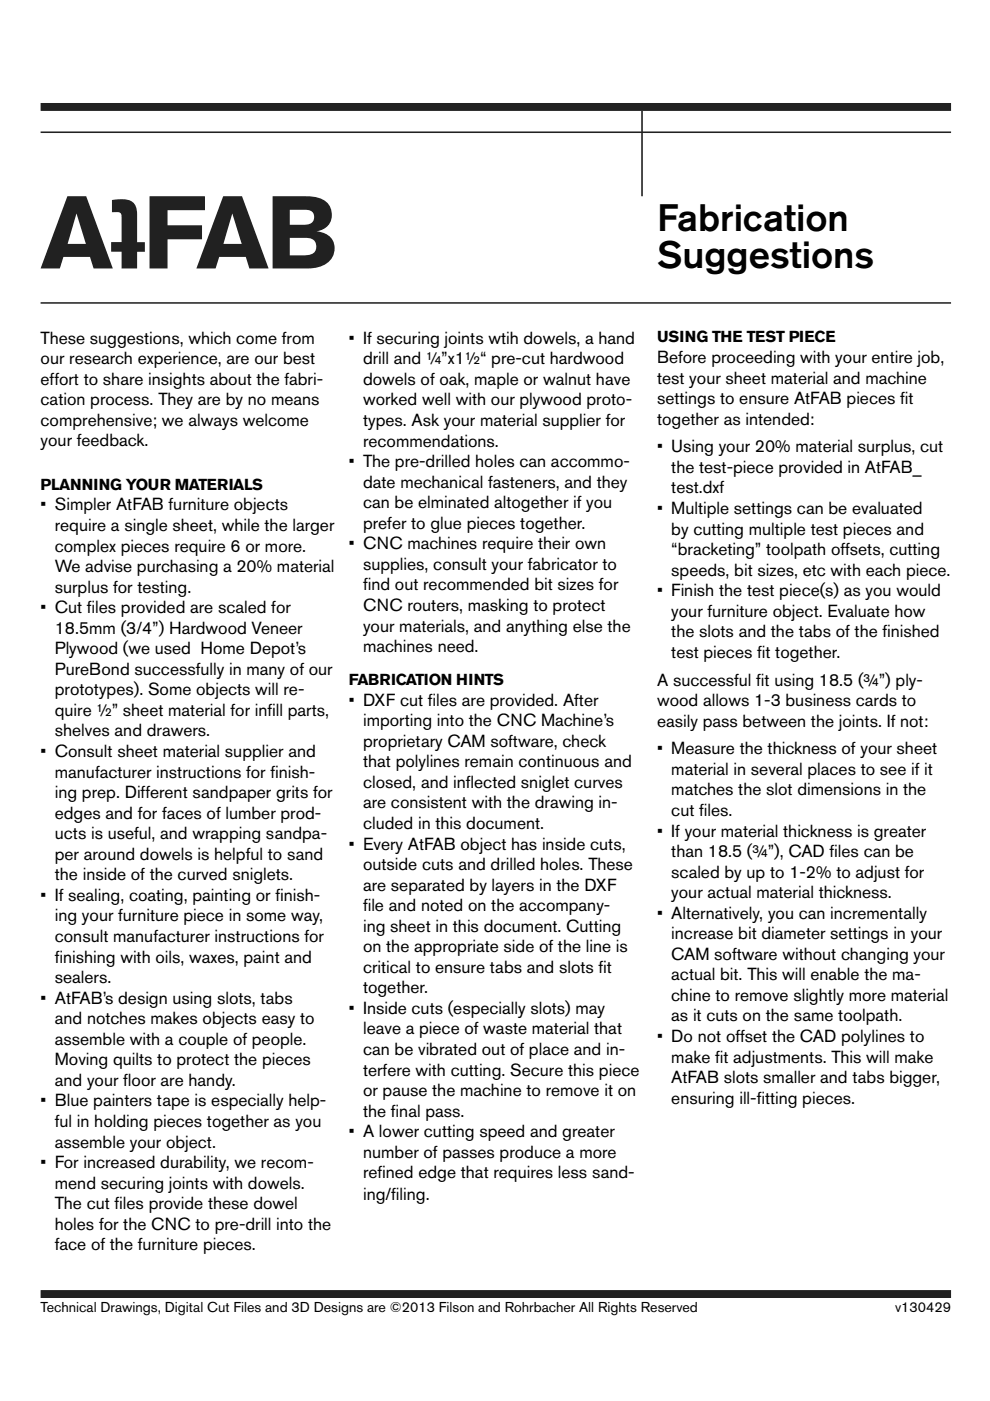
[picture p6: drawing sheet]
<svg xmlns="http://www.w3.org/2000/svg" width="210mm" height="297mm" viewBox="0 0 210 297" stroke-linecap="round" stroke-linejoin="round" font-family="sans-serif">
<defs><g id="words">
<g font-size="8">
<text x="139.3" y="48.9">Fabrication</text>
<text x="139.3" y="56.9">Suggestions</text>
</g>
<g font-size="3.7">
<text x="8.6" y="72.9">These suggestions, which come from</text>
<text x="8.6" y="77.2">our research experience, are our best</text>
<text x="74" y="72.9">• If securing joints wtih dowels, a hand</text>
<text x="77" y="77.2">drill and ¼”x1½“ pre-cut hardwood</text>
<text x="139.3" y="77">Before proceeding with your entire job,</text>
<text x="8.6" y="81.6">effort to share insights about the fabri-</text>
<text x="77" y="81.6">dowels of oak, maple or walnut have</text>
<text x="139.3" y="81.3">test your sheet material and machine</text>
<text x="8.6" y="85.9">cation process. They are by no means</text>
<text x="77" y="86">worked well with our plywood proto-</text>
<text x="139.3" y="85.7">settings to ensure AtFAB pieces f</text>
<text x="190.9" y="85.7">it</text>
<text x="8.6" y="90.3">comprehensive; we always welcome</text>
<text x="8.6" y="94.6">your feedback.</text>
<text x="77" y="90.3">types. Ask your material supplier for</text>
<text x="77" y="94.7">recommendations.</text>
<text x="139.3" y="90">together as intended:</text>
<text x="139.3" y="95.9">• Using your 20% material surplus, cut</text>
<text x="74" y="99">• The pre-drilled holes can accommo-</text>
<text x="142.3" y="100.3">the test-piece provided in AtFAB_</text>
<text x="77" y="103.4">date mechanical fasteners, and they</text>
<text x="77" y="107.7">can be elminated altogether if you</text>
<text x="142.3" y="104.6">test.dxf</text>
<text x="8.6" y="108.2">• Simpler AtFAB furniture objects</text>
<text x="11.6" y="112.6">require a single sheet, while the larger</text>
<text x="77" y="112.1">prefer to glue pieces together.</text>
<text x="139.3" y="109">• Multiple settings can be evaluated</text>
<text x="142.3" y="113.3">by cutting multiple test pieces and</text>
<text x="11.6" y="116.9">complex pieces require 6 or more.</text>
<text x="74" y="116.5">• CNC machines require their own</text>
<text x="142.3" y="117.7">“bracketing” toolpath offsets, cutting</text>
<text x="11.6" y="121.3">We advise purchasing a 20% material</text>
<text x="11.6" y="125.6">surplus for testing.</text>
<text x="77" y="120.8">supplies, consult your fabricator to</text>
<text x="77" y="125.2">f</text>
<text x="77" y="125.2">ind out recommended bit sizes for</text>
<text x="142.3" y="122">speeds, bit sizes, etc with each piece.</text>
<text x="8.6" y="130">• Cut f</text>
<text x="18.4" y="130">iles provided are scaled for</text>
<text x="77" y="129.5">CNC routers, masking to protect</text>
<text x="139.3" y="126.4">• Finish the test piece(s) as you would</text>
<text x="142.3" y="130.8">your furniture object. Evaluate how</text>
<text x="11.6" y="134.4">18.5mm (3/4”) Hardwood Veneer</text>
<text x="77" y="133.9">your materials, and anything else the</text>
<text x="142.3" y="135.1">the slots and the tabs of the f</text>
<text x="187.1" y="135.1">inished</text>
<text x="11.6" y="138.7">Plywood (we used Home Depot’s</text>
<text x="11.6" y="143.1">PureBond successfully in many of our</text>
<text x="77" y="138.2">machines need.</text>
<text x="142.3" y="139.5">test pieces f</text>
<text x="160.5" y="139.5">it together.</text>
<text x="11.6" y="147.4">prototypes). Some objects will re-</text>
<text x="74" y="149.6">• DXF cut f</text>
<text x="90.7" y="149.6">iles are provided. After</text>
<text x="139.3" y="145.3">A successful f</text>
<text x="139.3" y="149.7">wood allows 1-3 business cards to</text>
<text x="160.4" y="145.3">it using 18.5 (¾”) ply-</text>
<text x="11.6" y="151.8">quire ½” sheet material for inf</text>
<text x="56.7" y="151.8">ill parts,</text>
<text x="77" y="154">importing into the CNC Machine’s</text>
<text x="139.3" y="154.1">easily pass between the joints. If not:</text>
<text x="8.6" y="160.5">• Consult sheet material supplier and</text>
<text x="11.6" y="156.2">shelves and drawers.</text>
<text x="77" y="158.3">proprietary CAM software, check</text>
<text x="139.3" y="159.9">• Measure the thickness of your sheet</text>
<text x="11.6" y="164.9">manufacturer instructions for f</text>
<text x="57.3" y="164.9">inish-</text>
<text x="77" y="162.7">that polylines remain continuous and</text>
<text x="77" y="167">closed, and inf</text>
<text x="98.8" y="167">lected sniglet curves</text>
<text x="142.3" y="164.3">material in several places to see if it</text>
<text x="11.6" y="169.2">ing prep. Different sandpaper grits for</text>
<text x="11.6" y="173.6">edges and for faces of lumber prod-</text>
<text x="77" y="171.4">are consistent with the drawing in-</text>
<text x="142.3" y="168.6">matches the slot dimensions in the</text>
<text x="142.3" y="173">cut f</text>
<text x="148.2" y="173">iles.</text>
<text x="11.6" y="177.9">ucts is useful, and wrapping sandpa-</text>
<text x="77" y="175.8">cluded in this document.</text>
<text x="139.3" y="177.4">• If your material thickness is greater</text>
<text x="11.6" y="182.3">per around dowels is helpful to sand</text>
<text x="74" y="180.1">• Every AtFAB object has inside cuts,</text>
<text x="77" y="184.5">outside cuts and drilled holes. These</text>
<text x="142.3" y="181.7">than 18.5 (¾”), CAD f</text>
<text x="175.9" y="181.7">iles can be</text>
<text x="8.6" y="191">• If sealing, coating, painting or f</text>
<text x="11.6" y="186.7">the inside of the curved sniglets.</text>
<text x="58.4" y="191">inish-</text>
<text x="77" y="188.8">are separated by layers in the DXF</text>
<text x="142.3" y="186.1">scaled by up to 1-2% to adjust for</text>
<text x="142.3" y="190.4">your actual material thickness.</text>
<text x="11.6" y="195.4">ing your furniture piece in some way,</text>
<text x="77" y="193.2">f</text>
<text x="77" y="193.2">ile and noted on the accompany-</text>
<text x="77" y="197.5">ing sheet in this document. Cutting</text>
<text x="139.3" y="194.8">• Alternatively, you can incrementally</text>
<text x="11.6" y="199.7">consult manufacturer instructions for</text>
<text x="77" y="201.9">on the appropriate side of the line is</text>
<text x="142.3" y="199.1">increase bit diameter settings in your</text>
<text x="142.3" y="203.5">CAM software without changing your</text>
<text x="11.6" y="204.1">f</text>
<text x="11.6" y="204.1">inishing with oils, waxes, paint and</text>
<text x="11.6" y="208.4">sealers.</text>
<text x="77" y="206.3">critical to ensure tabs and slots f</text>
<text x="126.9" y="206.3">it</text>
<text x="142.3" y="207.9">actual bit. This will enable the ma-</text>
<text x="8.6" y="212.8">• AtFAB’s design using slots, tabs</text>
<text x="74" y="215">• Inside cuts (especially slots) may</text>
<text x="77" y="210.6">together.</text>
<text x="142.3" y="212.2">chine to remove slightly more material</text>
<text x="11.6" y="217.2">and notches makes objects easy to</text>
<text x="11.6" y="221.5">assemble with a couple of people.</text>
<text x="77" y="219.3">leave a piece of waste material that</text>
<text x="139.3" y="220.9">• Do not offset the CAD polylines to</text>
<text x="142.3" y="216.6">as it cuts on the same toolpath.</text>
<text x="11.6" y="225.9">Moving quilts to protect the pieces</text>
<text x="77" y="223.7">can be vibrated out of place and in-</text>
<text x="142.3" y="225.3">make f</text>
<text x="151.6" y="225.3">it adjustments. This will make</text>
<text x="11.6" y="230.2">and your f</text>
<text x="26.1" y="230.2">loor are handy.</text>
<text x="77" y="228">terfere with cutting. Secure this piece</text>
<text x="77" y="232.4">or pause the machine to remove it on</text>
<text x="142.3" y="229.6">AtFAB slots smaller and tabs bigger,</text>
<text x="8.6" y="234.6">• Blue painters tape is especially help-</text>
<text x="11.6" y="238.9">ful in holding pieces together as you</text>
<text x="77" y="236.8">the f</text>
<text x="82.9" y="236.8">inal pass.</text>
<text x="142.3" y="234">ensuring ill-f</text>
<text x="160.4" y="234">itting pieces.</text>
<text x="11.6" y="243.3">assemble your object.</text>
<text x="74" y="241.1">• A lower cutting speed and greater</text>
<text x="77" y="245.5">number of passes produce a more</text>
<text x="8.6" y="247.7">• For increased durability, we recom-</text>
<text x="77" y="249.8">ref</text>
<text x="80.1" y="249.8">ined edge that requires less sand-</text>
<text x="11.6" y="252">mend securing joints with dowels.</text>
<text x="11.6" y="256.4">The cut f</text>
<text x="24.3" y="256.4">iles provide these dowel</text>
<text x="77" y="254.5">ing/f</text>
<text x="83" y="254.5">iling.</text>
<text x="11.6" y="260.7">holes for the CNC to pre-drill into the</text>
<text x="11.6" y="265.1">face of the furniture pieces.</text>
</g>
<g font-size="3.4">
<text x="139.3" y="72.6">USING THE TEST PIECE</text>
<text x="8.6" y="103.9">PLANNING YOUR MATERIALS</text>
<text x="74" y="145.3">FABRICATION HINTS</text>
</g>
<g font-size="3">
<text x="8.6" y="278.1">Technical Drawings, Digital Cut Files and 3D Designs are ©2013 Filson and Rohrbacher All Rights Reserved</text>
<text x="189.8" y="278.1">v130429</text>
</g>
</g></defs>
<path d="M8.6 28h193M136.1 23.5v18.1M8.6 64.2h193" fill="none" stroke="#241f21" stroke-width=".34"/>
<path d="M8.6 22.7h193M8.6 274.4h193" fill="none" stroke="#241f21" stroke-width="1.7" stroke-linecap="butt"/>
<g fill="#241f21">
<path d="M23.7 42.4a8.6 8.6 0 0 1 4 .2 2.7 2.7 0 0 1 1.4 2.8v5.9h1.6v2.1h-1.6v3.5h-3.3v-3.5h-2.2v-2.1h2.2l-.1-5.9a1.82 1.82 0 0 0-1.8-.4h-.2z"/>
<path d="M31.7 41.6h11.8v3h-8v3.2h7.3v2.9h-7.3v6.2h-3.8z"/>
<path d="M14.3 41.6h4l5.6 15.3h-4.1l-.7-2.4h-5.7l-.7 2.4h-4.1zM16.2 45.3l-1.9 6.4h3.9z"/>
<path d="M47.3 41.6h4l5.6 15.3h-4l-.8-2.4h-5.6l-.8 2.4h-4.1zM49.3 45.3l-1.9 6.4h3.8z"/>
<path d="M57.8 41.6h7.1a5.3 5.3 0 0 1 4.9 2 3.5 3.5 0 0 1-2.7 5.4 3.7 3.7 0 0 1 3.5 2 3.7 3.7 0 0 1-.4 4 6 6 0 0 1-4.9 1.9h-7.5zM61.4 44.5v3.2h2.9a1.8 1.8 0 0 0 2.2-2.3 1.72 1.72 0 0 0-1.9-.9zM61.4 50.4v3.7h3.3a1.97 1.97 0 0 0 2.3-2.5 2.02 2.02 0 0 0-2.3-1.2z"/>
</g>
<use href="#words"/>
</svg>
